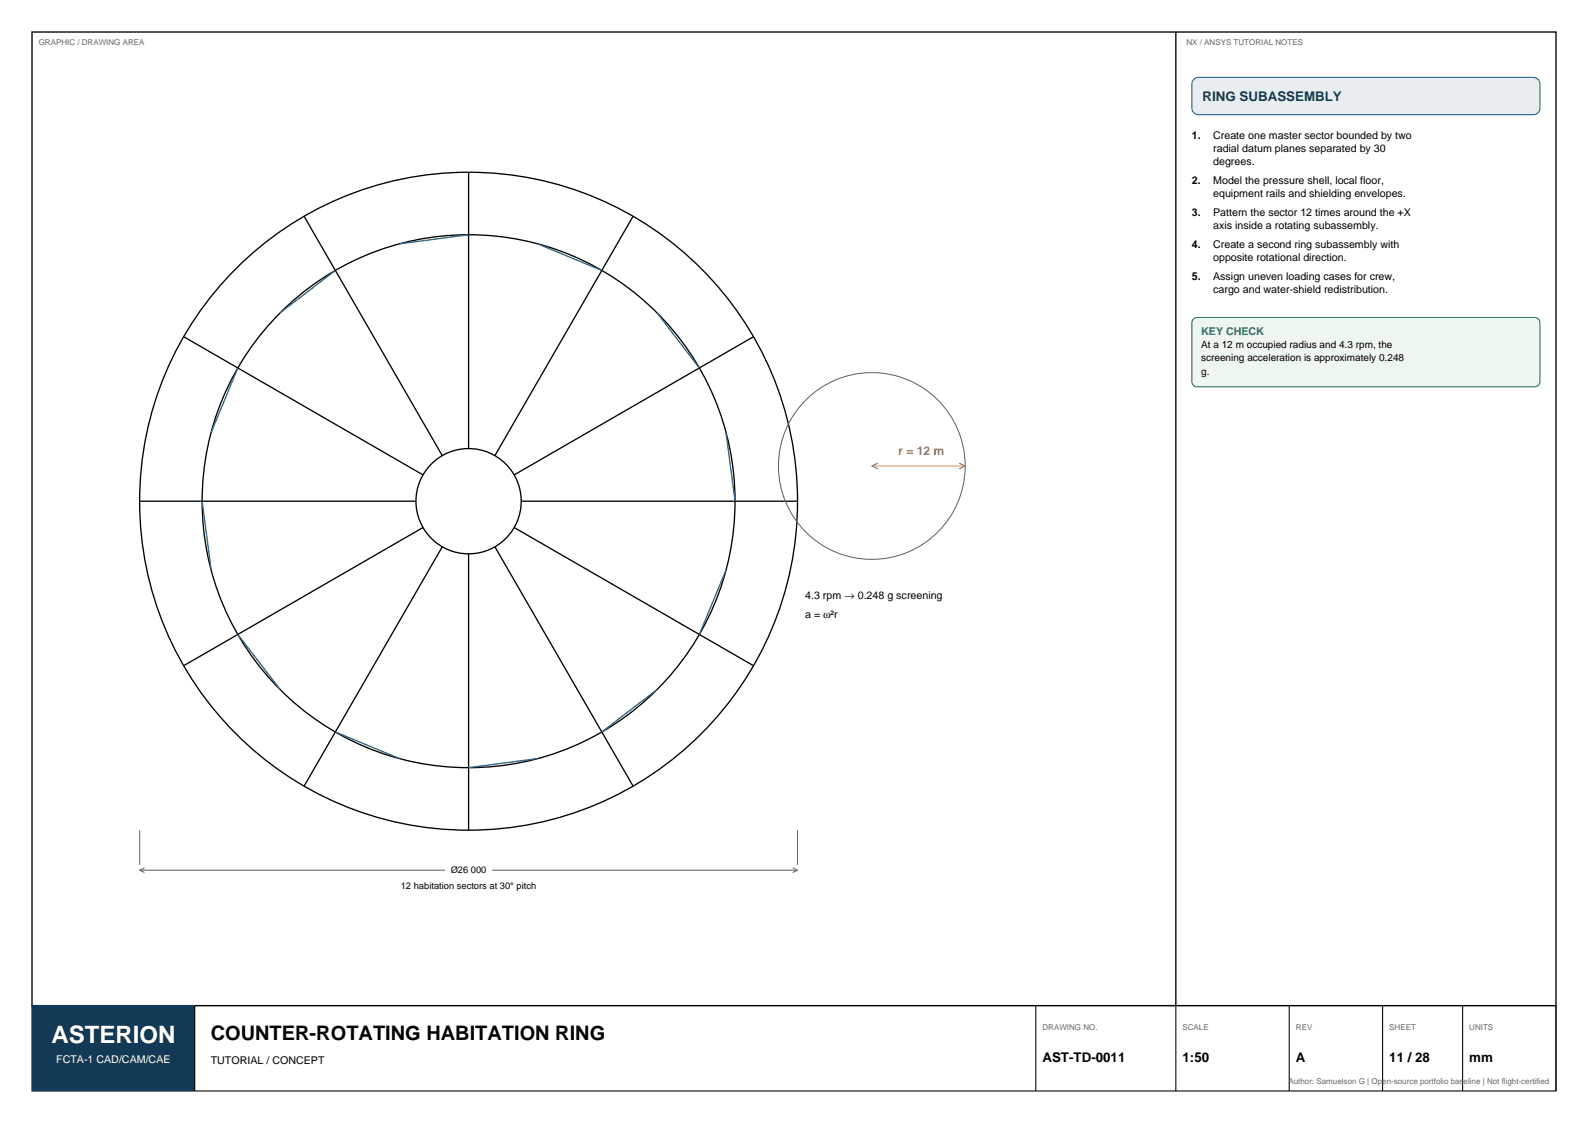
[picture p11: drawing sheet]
<svg xmlns="http://www.w3.org/2000/svg" width="420mm" height="297mm" viewBox="0 0 420 297" stroke-linecap="round" stroke-linejoin="round" font-family="sans-serif">
<defs><g id="words">
<text font-size="6.3" fill="#fff" x="13.6" y="275.8">ASTERION</text>
<text font-size="5.3" x="55.7" y="275.1">COUNTER-ROTATING HABITATION RING</text>
<text font-size="3.5" fill="#123a56" x="318" y="26.8">RING SUBASSEMBLY</text>
<g font-size="3.5">
<text x="275.7" y="280.8">AST-TD-0011</text>
<text x="312.8" y="280.8">1:50</text>
<text x="342.7" y="280.8">A</text>
<text x="367.4" y="280.8">11 / 28</text>
<text x="388.6" y="280.8">mm</text>
</g>
<text font-size="3.2" fill="#d46a1f" x="237.6" y="120.4">r = 12 m</text>
<g font-size="2.8">
<text x="315.2" y="36.7">1.</text>
<text x="320.9" y="36.7">Create one master sector bounded by two</text>
<text x="320.9" y="40.2">radial datum planes separated by 30</text>
<text x="320.9" y="43.7">degrees.</text>
<text x="315.2" y="48.7">2.</text>
<text x="320.9" y="48.7">Model the pressure shell, local floor,</text>
<text x="320.9" y="52.2">equipment rails and shielding envelopes.</text>
<text x="315.2" y="57.2">3.</text>
<text x="320.9" y="57.2">Pattern the sector 12 times around the +X</text>
<text x="315.2" y="65.6">4.</text>
<text x="320.9" y="60.7">axis inside a rotating subassembly.</text>
<text x="320.9" y="65.6">Create a second ring subassembly with</text>
<text x="320.9" y="69.1">opposite rotational direction.</text>
<text x="315.2" y="74.1">5.</text>
<text x="320.9" y="74.1">Assign uneven loading cases for crew,</text>
<text x="320.9" y="77.6">cargo and water-shield redistribution.</text>
<text x="212.9" y="158.5">4.3 rpm → 0.248 g screening</text>
<text x="212.9" y="163.5">a = ω²r</text>
<text x="55.7" y="281.5">TUTORIAL / CONCEPT</text>
</g>
<text font-size="2.8" fill="#2d7d46" x="317.7" y="88.5">KEY CHECK</text>
<text font-size="2.8" fill="#fff" x="14.9" y="281.1">FCTA-1 CAD/CAM/CAE</text>
<g font-size="2.6">
<text x="317.7" y="92.1">At a 12 m occupied radius and 4.3 rpm, the</text>
<text x="317.7" y="95.6">screening acceleration is approximately 0.248</text>
<text x="317.7" y="99.1">g.</text>
</g>
<g font-size="2.5">
<text x="119.2" y="230.8">Ø26 000</text>
<text x="106" y="235.1">12 habitation sectors at 30° pitch</text>
</g>
<g font-size="2.1" fill="#666">
<text x="10.2" y="12">GRAPHIC / DRAWING AREA</text>
<text x="313.8" y="12">NX / ANSYS TUTORIAL NOTES</text>
<text x="275.7" y="272.3">DRAWING NO.</text>
<text x="312.8" y="272.3">SCALE</text>
<text x="342.7" y="272.3">REV</text>
<text x="367.4" y="272.3">SHEET</text>
<text x="388.6" y="272.3">UNITS</text>
<text x="340.8" y="286.8">Author: Samuelson G | Open-source portfolio baseline | Not flight-certified</text>
</g>
</g></defs>
<path d="M8.5 8.5h403v257.5h-403zM311 8.5v257.5" fill="none" stroke="#000" stroke-width=".35"/>
<path d="M8.5 266h403v22.5h-403z" fill="none" stroke="#000" stroke-width=".28"/>
<path d="M8.5 266h43v22.5h-43z" fill-rule="evenodd" fill="#123a56"/>
<path d="M51.5 266v22.5M274 266v22.5M311 266v22.5M341 266v22.5M365.7 266v22.5M386.8 266v22.5M411.5 266v22.5" fill="none" stroke="#000" stroke-width=".28"/>
<g fill="none" stroke="#000" stroke-width=".35">
<path d="M80.4 57.2l36.6 63.3M123.9 45.6v73M167.4 57.2l-36.5 63.3M48.6 89.1l63.3 36.5M199.3 89.1l-63.3 36.5M36.9 132.6h73.1M111.9 139.5l-63.3 36.6M136 139.5l63.3 36.6M137.9 132.6h73M117 144.6l-36.6 63.3M123.9 146.5v73.1M130.9 144.6l36.5 63.3"/>
<circle cx="123.9" cy="132.6" r="87"/>
<circle cx="123.9" cy="132.6" r="70.5"/>
<circle cx="123.9" cy="132.6" r="13.9"/>
</g>
<path d="M88.7 71.5l-14.6 11.2M123.9 62.1l-18.2 2.4M142.2 64.5l17 7M62.9 97.3l-7 17M173.8 82.7l11.2 14.6M192 114.3l2.4 18.3M53.5 132.6l2.4 18.2M192 150.8l-7 17M62.9 167.8l11.2 14.6M88.7 193.6l17 7M173.8 182.4l-14.6 11.2M142.2 200.6l-18.3 2.4" fill="none" stroke="#1f5f8b" stroke-width=".35"/>
<path d="M36.9 219.6v9.1M210.9 219.6v9.1" fill="none" stroke="#666" stroke-width=".26"/>
<path d="M36.9 230.1h174M36.9 230.1l1.3 .7M38.2 229.5l-1.3 .6M209.7 229.5l1.2 .6M210.9 230.1l-1.2 .7" fill="none" stroke="#666" stroke-width=".28"/>
<path d="M117.8 228h12.3v3.9h-12.3z" fill-rule="evenodd" fill="#fff"/>
<circle cx="230.6" cy="123.2" r="24.7" fill="none" stroke="#666" stroke-width=".28"/>
<path d="M230.6 123.2h24.7M230.6 123.2l1.6 .8M232.2 122.5l-1.6 .7M253.7 122.5l1.6 .7M255.3 123.2l-1.6 .8" fill="none" stroke="#d46a1f" stroke-width=".28"/>
<path d="M315.7 21l1.3-.5h88.5a1.76 1.76 0 0 1 1.8 1.7v6.4a1.76 1.76 0 0 1-1.8 1.7h-88.5a1.76 1.76 0 0 1-1.8-1.7v-6.4z" fill-rule="evenodd" fill="#e8edf2" stroke="#1f5f8b" stroke-width=".28"/>
<path d="M315.5 84.5l.7-.5h.4h89.3a1.41 1.41 0 0 1 1.4 1.4v15.5a1.41 1.41 0 0 1-1.4 1.4h-89.3a1.41 1.41 0 0 1-1.4-1.4v-15.5z" fill-rule="evenodd" fill="#edf7f0" stroke="#2d7d46" stroke-width=".28"/>
<use href="#words"/>
</svg>
